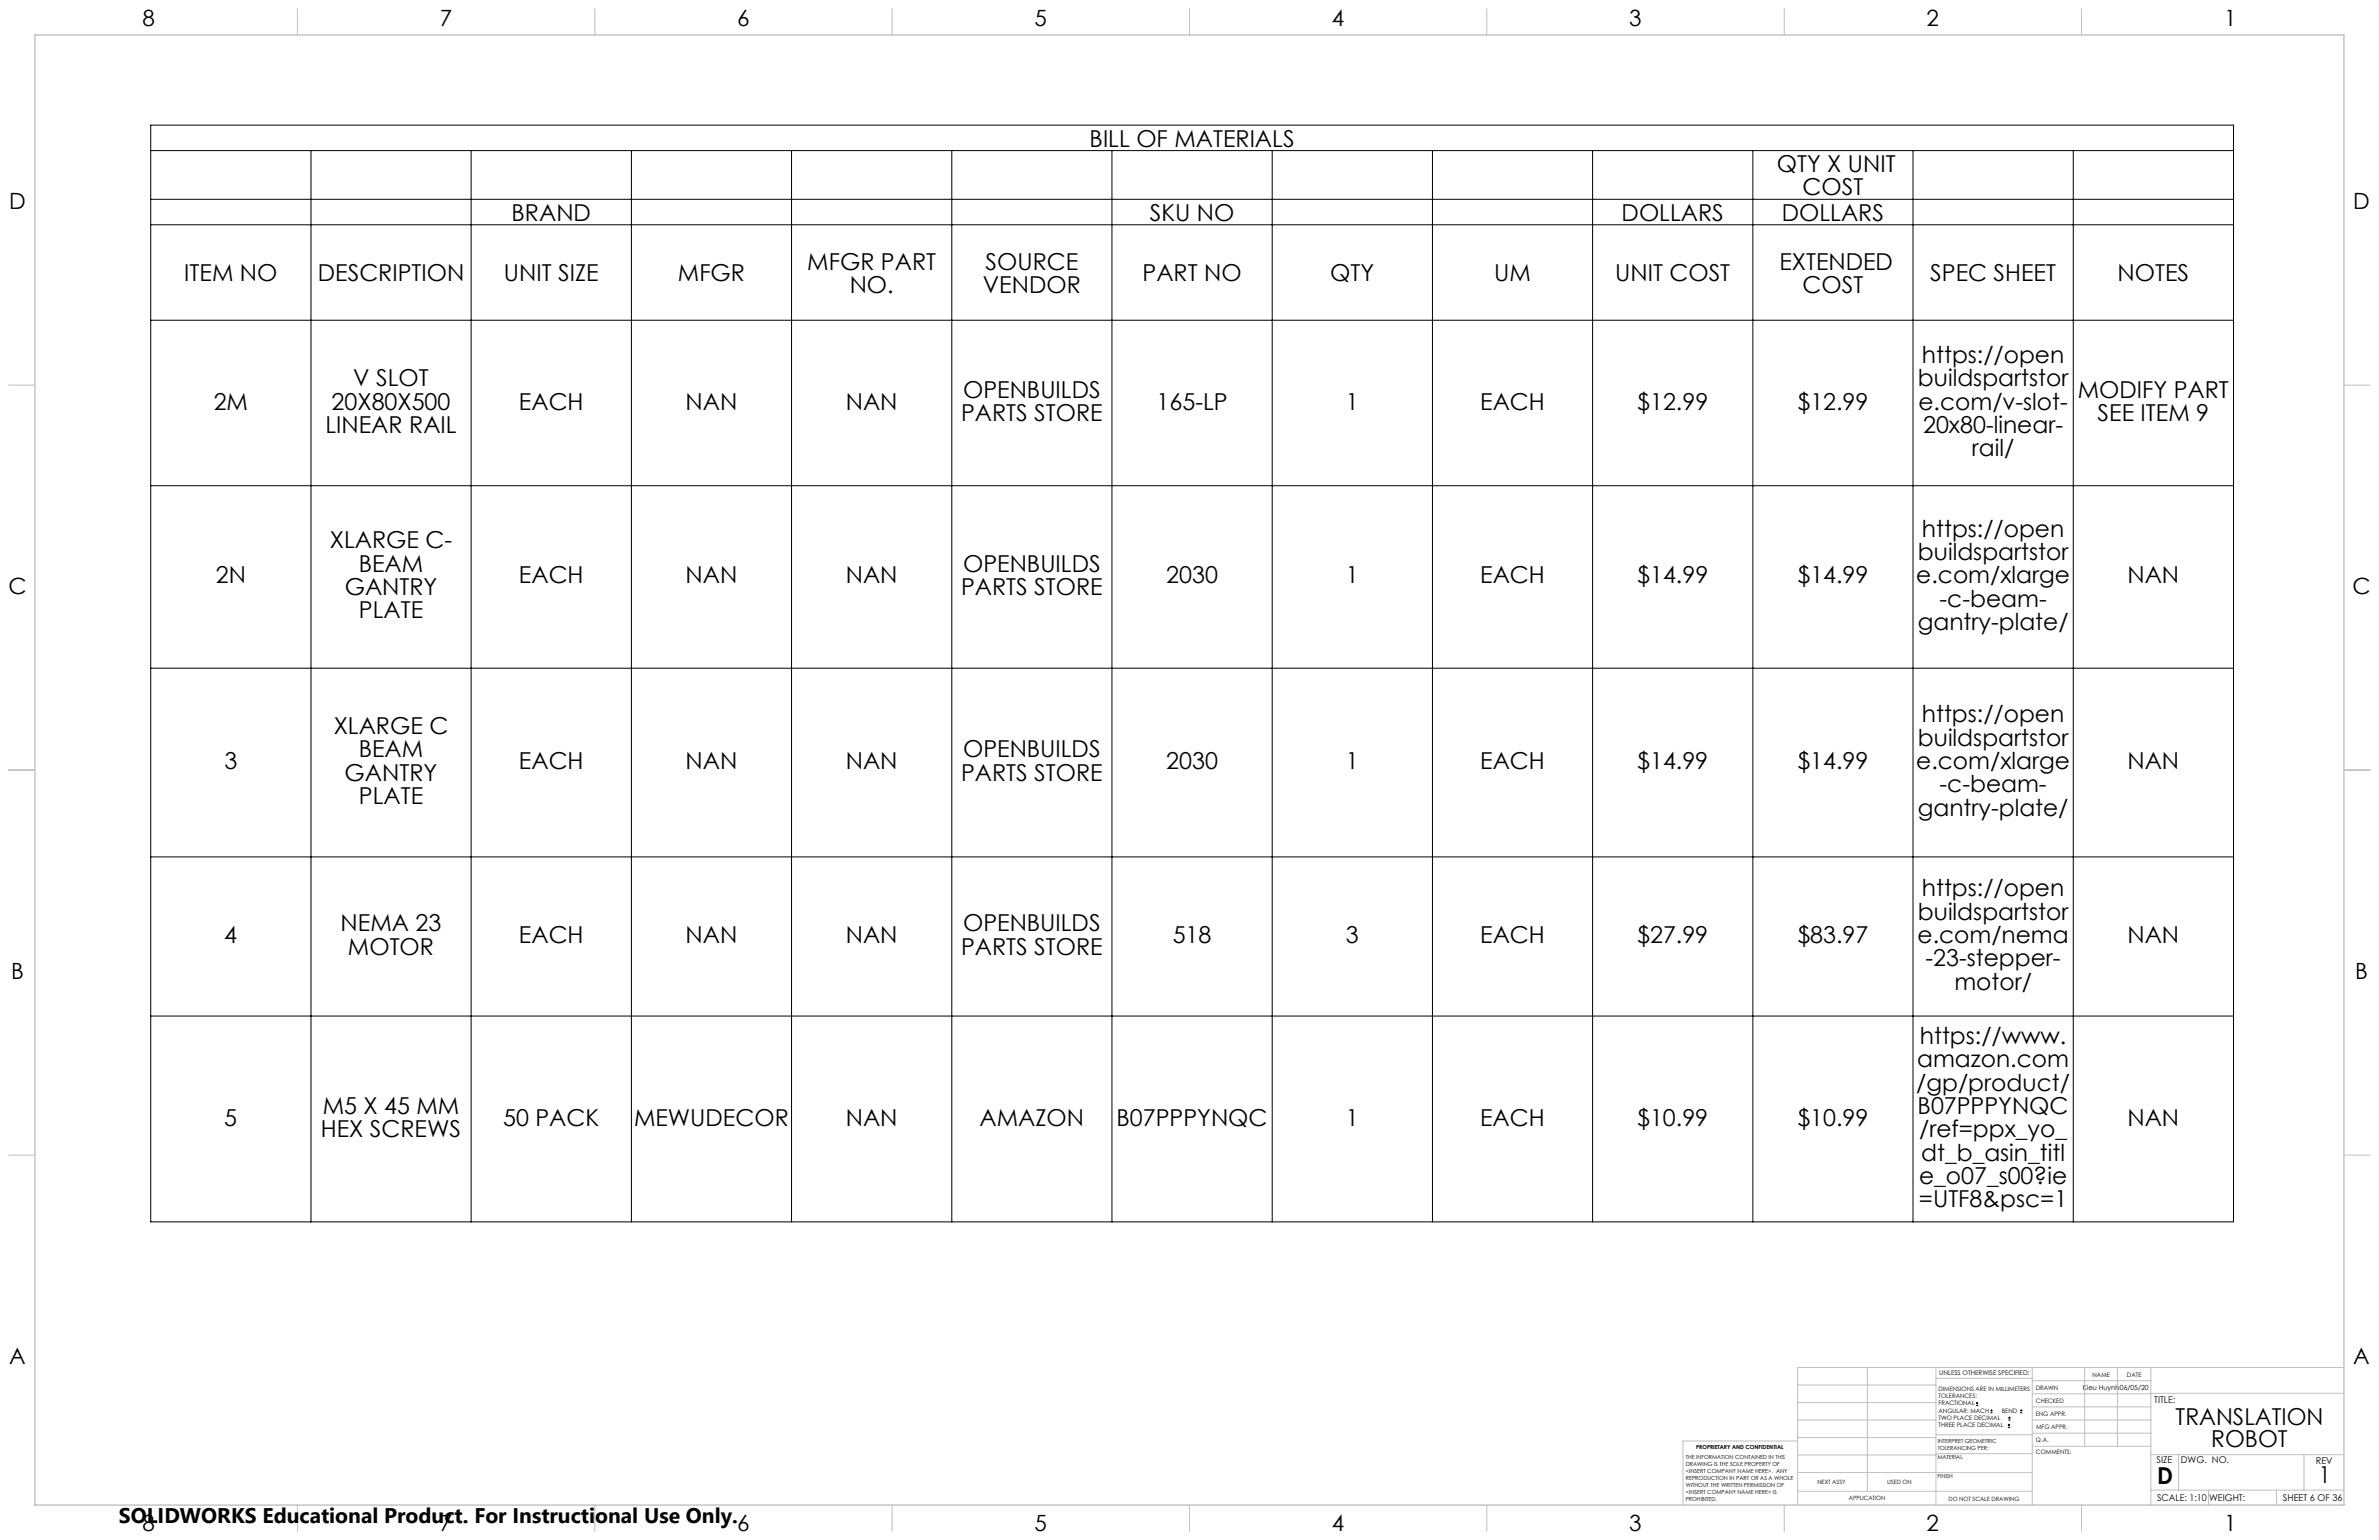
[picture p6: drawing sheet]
<svg xmlns="http://www.w3.org/2000/svg" width="864mm" height="559mm" viewBox="0 0 864 559" stroke-linecap="round" stroke-linejoin="round" font-family="sans-serif">
<defs><g id="words">
<g font-size="8.5">
<text x="395.6" y="53.2">BILL OF MATERIALS</text>
<text x="645" y="62.4">QTY X UNIT</text>
<text x="654.4" y="70.9">COST</text>
<text x="185.7" y="80.1">BRAND</text>
<text x="417.4" y="80.1">SKU NO</text>
<text x="588.7" y="80.1">DOLLARS</text>
<text x="646.8" y="80.1">DOLLARS</text>
<text x="293.1" y="97.8">MFGR PART</text>
<text x="357.8" y="97.8">SOURCE</text>
<text x="645.9" y="97.8">EXTENDED</text>
<text x="66.9" y="102.1">ITEM NO</text>
<text x="115.4" y="102.1">DESCRIPTION</text>
<text x="182.9" y="102.1">UNIT SIZE</text>
<text x="246.1" y="102.1">MFGR</text>
<text x="308.5" y="106.3">NO.</text>
<text x="356.8" y="106.3">VENDOR</text>
<text x="414.8" y="102.1">PART NO</text>
<text x="482.9" y="102.1">QTY</text>
<text x="542.4" y="102.1">UM</text>
<text x="586.4" y="102.1">UNIT COST</text>
<text x="654.3" y="106.3">COST</text>
<text x="700.7" y="102.1">SPEC SHEET</text>
<text x="768.7" y="102.1">NOTES</text>
<text x="697.7" y="131.7">https://open</text>
<text x="128.3" y="140.1">V SLOT</text>
<text x="696.2" y="140.1">buildspartstor</text>
<text x="77.6" y="148.6">2M</text>
<text x="120.4" y="148.6">20X80X500</text>
<text x="188.4" y="148.6">EACH</text>
<text x="248.9" y="148.6">NAN</text>
<text x="307" y="148.6">NAN</text>
<text x="349.6" y="144.4">OPENBUILDS</text>
<text x="419.8" y="148.6">165-LP</text>
<text x="488.6" y="148.6">1</text>
<text x="537.3" y="148.6">EACH</text>
<text x="594.3" y="148.6">$12.99</text>
<text x="652.5" y="148.6">$12.99</text>
<text x="696.4" y="148.6">e.com/v-slot-</text>
<text x="754.3" y="144.4">MODIFY PART</text>
<text x="348.9" y="152.8">PARTS STORE</text>
<text x="761.4" y="152.8">SEE ITEM 9</text>
<text x="118.1" y="157.1">LINEAR RAIL</text>
<text x="698.1" y="157.1">20x80-linear-</text>
<text x="715.8" y="165.5">rail/</text>
<text x="697.7" y="194.8">https://open</text>
<text x="119.7" y="199">XLARGE C-</text>
<text x="696.2" y="203.3">buildspartstor</text>
<text x="130.2" y="207.5">BEAM</text>
<text x="349.6" y="207.5">OPENBUILDS</text>
<text x="78.3" y="211.7">2N</text>
<text x="125.1" y="216">GANTRY</text>
<text x="188.4" y="211.7">EACH</text>
<text x="248.9" y="211.7">NAN</text>
<text x="307" y="211.7">NAN</text>
<text x="348.9" y="216">PARTS STORE</text>
<text x="423.4" y="211.7">2030</text>
<text x="488.6" y="211.7">1</text>
<text x="537.3" y="211.7">EACH</text>
<text x="594.3" y="211.7">$14.99</text>
<text x="652.5" y="211.7">$14.99</text>
<text x="695.6" y="211.7">e.com/xlarge</text>
<text x="772.3" y="211.7">NAN</text>
<text x="704.1" y="220.2">-c-beam-</text>
<text x="130.3" y="224.4">PLATE</text>
<text x="696.2" y="228.7">gantry-plate/</text>
<text x="697.7" y="262.1">https://open</text>
<text x="121.1" y="266.4">XLARGE C</text>
<text x="130.2" y="274.8">BEAM</text>
<text x="349.6" y="274.8">OPENBUILDS</text>
<text x="696.2" y="270.6">buildspartstor</text>
<text x="81.4" y="279.1">3</text>
<text x="188.4" y="279.1">EACH</text>
<text x="248.9" y="279.1">NAN</text>
<text x="307" y="279.1">NAN</text>
<text x="423.4" y="279.1">2030</text>
<text x="488.6" y="279.1">1</text>
<text x="537.3" y="279.1">EACH</text>
<text x="594.3" y="279.1">$14.99</text>
<text x="652.5" y="279.1">$14.99</text>
<text x="695.6" y="279.1">e.com/xlarge</text>
<text x="772.3" y="279.1">NAN</text>
<text x="125.1" y="283.3">GANTRY</text>
<text x="348.9" y="283.3">PARTS STORE</text>
<text x="704.1" y="287.5">-c-beam-</text>
<text x="130.3" y="291.8">PLATE</text>
<text x="696.2" y="296">gantry-plate/</text>
<text x="697.7" y="325.3">https://open</text>
<text x="696.2" y="333.7">buildspartstor</text>
<text x="123.6" y="338">NEMA 23</text>
<text x="349.6" y="338">OPENBUILDS</text>
<text x="81.4" y="342.2">4</text>
<text x="126.3" y="346.4">MOTOR</text>
<text x="188.4" y="342.2">EACH</text>
<text x="248.9" y="342.2">NAN</text>
<text x="307" y="342.2">NAN</text>
<text x="348.9" y="346.4">PARTS STORE</text>
<text x="425.7" y="342.2">518</text>
<text x="488.6" y="342.2">3</text>
<text x="537.3" y="342.2">EACH</text>
<text x="594.3" y="342.2">$27.99</text>
<text x="652.5" y="342.2">$83.97</text>
<text x="696.1" y="342.2">e.com/nema</text>
<text x="772.3" y="342.2">NAN</text>
<text x="699" y="350.7">-23-stepper-</text>
<text x="709.5" y="359.1">motor/</text>
<text x="696.9" y="378.8">https://www.</text>
<text x="696" y="387.2">amazon.com</text>
<text x="695.6" y="395.7">/gp/product/</text>
<text x="117.1" y="404.2">M5 X 45 MM</text>
<text x="696.1" y="404.2">B07PPPYNQC</text>
<text x="81.4" y="408.4">5</text>
<text x="116.5" y="412.6">HEX SCREWS</text>
<text x="182.7" y="408.4">50 PACK</text>
<text x="230.2" y="408.4">MEWUDECOR</text>
<text x="307" y="408.4">NAN</text>
<text x="355.6" y="408.4">AMAZON</text>
<text x="405.3" y="408.4">B07PPPYNQC</text>
<text x="488.5" y="408.4">1</text>
<text x="537.3" y="408.4">EACH</text>
<text x="594.3" y="408.4">$10.99</text>
<text x="652.5" y="408.4">$10.99</text>
<text x="696.7" y="412.6">/ref=ppx_yo_</text>
<text x="772.3" y="408.4">NAN</text>
<text x="697.4" y="421.1">dt_b_asin_titl</text>
<text x="696.7" y="429.6">e_o07_s00?ie</text>
<text x="696.6" y="438">=UTF8&amp;psc=1</text>
<text x="789.8" y="517.1">TRANSLATION</text>
<text x="802.7" y="525.2">ROBOT</text>
<text x="783.1" y="538.4">D</text>
<text x="841.8" y="538.3">1</text>
</g>
<g font-size="8.1">
<text x="51.7" y="9.3">8</text>
<text x="159.7" y="9.3">7</text>
<text x="267.6" y="9.3">6</text>
<text x="375.5" y="9.3">5</text>
<text x="483.5" y="9.3">4</text>
<text x="591.4" y="9.3">3</text>
<text x="699.4" y="9.3">2</text>
<text x="807.3" y="9.3">1</text>
<text x="3.3" y="76">D</text>
<text x="854.2" y="76">D</text>
<text x="3" y="215.7">C</text>
<text x="853.9" y="215.7">C</text>
<text x="4" y="355.4">B</text>
<text x="854.9" y="355.4">B</text>
<text x="3.3" y="495.1">A</text>
<text x="854.2" y="495.1">A</text>
<text x="51.7" y="555.4">8</text>
<text x="159.7" y="555.4">7</text>
<text x="267.6" y="555.4">6</text>
<text x="375.5" y="555.4">5</text>
<text x="483.5" y="555.4">4</text>
<text x="591.4" y="555.4">3</text>
<text x="699.4" y="555.4">2</text>
<text x="807.3" y="555.4">1</text>
</g>
<text font-size="7.7" x="43.2" y="552.5">SOLIDWORKS Educational Product. For Instructional Use Only.</text>
<g font-size="3.4">
<text x="782" y="508.9">TITLE:</text>
<text x="782.9" y="531">SIZE</text>
<text x="791.7" y="531">DWG. NO.</text>
<text x="840.7" y="531.1">REV</text>
<text x="783" y="544.6">SCALE: 1:10</text>
<text x="801.9" y="544.7">WEIGHT:</text>
<text x="828.7" y="544.6">SHEET 6 OF 36</text>
</g>
<text font-size="2.5" x="756.1" y="504.2">Kieu Huynh06/05/20</text>
<text font-size="2.4" x="704" y="499.1">UNLESS OTHERWISE SPECIFIED:</text>
<g font-size="2.2">
<text x="759.6" y="499.5">NAME</text>
<text x="772.1" y="499.6">DATE</text>
<text x="703.7" y="504.7">DIMENSIONS ARE IN MILLIMETERS</text>
<text x="703.7" y="507.3">TOLERANCES:</text>
<text x="703.7" y="510">FRACTIONAL</text>
<text x="739" y="504.3">DRAWN</text>
<text x="739.1" y="509.2">CHECKED</text>
<text x="703.7" y="512.6">ANGULAR: MACH</text>
<text x="703.7" y="515.3">TWO PLACE DECIMAL</text>
<text x="726.7" y="512.6">BEND</text>
<text x="739" y="513.9">ENG APPR.</text>
<text x="703.7" y="517.9">THREE PLACE DECIMAL</text>
<text x="739.1" y="518.6">MFG APPR.</text>
<text x="739.1" y="523.3">Q.A.</text>
<text x="739.1" y="527.5">COMMENTS:</text>
</g>
<g font-size="2.1">
<text x="659.7" y="538.6">NEXT ASSY</text>
<text x="685.1" y="538.6">USED ON</text>
<text x="671.1" y="544.4">APPLICATION</text>
<text x="707.3" y="544.5">DO NOT SCALE DRAWING</text>
</g>
<g font-size="2">
<text x="615.7" y="525.8">PROPRIETARY AND CONFIDENTIAL</text>
<text x="703.4" y="523.5">INTERPRET GEOMETRIC</text>
<text x="703.4" y="526">TOLERANCING PER:</text>
<text x="612" y="529.4">THE INFORMATION CONTAINED IN THIS</text>
<text x="612" y="531.9">DRAWING IS THE SOLE PROPERTY OF</text>
<text x="703.3" y="529.6">MATERIAL</text>
<text x="612" y="534.5">&lt;INSERT COMPANY NAME HERE&gt;. ANY</text>
<text x="612" y="537">REPRODUCTION IN PART OR AS A WHOLE</text>
<text x="612" y="539.5">WITHOUT THE WRITTEN PERMISSION OF</text>
<text x="703.3" y="536.4">FINISH</text>
<text x="612" y="542">&lt;INSERT COMPANY NAME HERE&gt; IS</text>
<text x="612" y="544.6">PROHIBITED.</text>
</g>
</g></defs>
<g fill="none" stroke="#000" stroke-width=".36">
<path d="M54.7 45.4h756.1v398h-756.1zM54.7 54.6h756.1M112.9 54.6v388.8M171 54.6v388.8M229.2 54.6v388.8M287.3 54.6v388.8M345.5 54.6v388.8M403.6 54.6v388.8M461.8 54.6v388.8M520 54.6v388.8M578.1 54.6v388.8M636.3 54.6v388.8"/>
<path d="M694.4 54.6v388.8M752.6 54.6v388.8M54.7 72.3h756.1M54.7 81.6h756.1M54.7 116.2h756.1M54.7 176.2h756.1M54.7 242.5h756.1M54.7 310.9h756.1M54.7 368.7h756.1M717.3 510h.8M717.3 509.1h.8M717.7 508.7v.9"/>
<path d="M722.5 512.6h.8M722.5 511.8h.8M722.9 511.4v.8M728.9 517.9h.8M728.9 517.1h.8M729 515.3h.9M729 514.5h.9M729.3 516.7v.8M729.4 514v.9M733.3 512.6h.8M733.3 511.8h.8M733.7 511.4v.8"/>
</g>
<g fill="none" stroke="#c0c0c0" stroke-width=".36">
<path d="M108 3.2v9.5M215.9 3.2v9.5M323.8 3.2v9.5M431.8 3.2v9.5M539.7 3.2v9.5M647.7 3.2v9.5M755.6 3.2v9.5M3.1 139.7h9.6M850.9 139.7h9.5M3.1 279.4h9.6M850.9 279.4h9.5M3.1 419.1h9.6"/>
<path d="M850.9 419.1h9.5M677.9 496.2v44.9M702.8 496.2v49.9M737.7 496.2v49.9M756.7 496.2v28.6M768.6 496.2v28.6M780.8 496.2v49.9M850.9 496.2h-198.4v49.9M652.5 515.3h50.3M652.5 508.9h50.3M652.5 502.6h50.3M702.8 500.1h34.9"/>
<path d="M737.7 510.5h43.1M737.7 505.7h43.1M737.7 501h43.1M737.7 515.3h43.1M780.8 505.6h70.1M652.5 534.3l85.2 .1M652.5 528h50.3M652.5 521.6h50.3M652.5 522.9h-41.6v23.2M702.8 527.5h35M702.8 520.6h35M737.7 520h43.1"/>
<path d="M737.8 524.8h43M780.8 527.8h70.1M790.9 527.8v12.9M836.4 527.8v12.9M108 546.1v9.6M215.9 546.1v9.6M323.8 546.1v9.6M431.8 546.1v9.6M539.7 546.1v9.6M647.7 546.1v9.6M652.5 541.1h85.2M755.6 546.1v9.6"/>
<path d="M780.8 540.7h70.1M801.7 540.7v5.4M826.4 540.7v5.4"/>
</g>
<path d="M12.7 12.7h838.2v533.4h-838.2z" fill="none" stroke="#c0c0c0" stroke-width=".5"/>
<use href="#words"/>
</svg>
